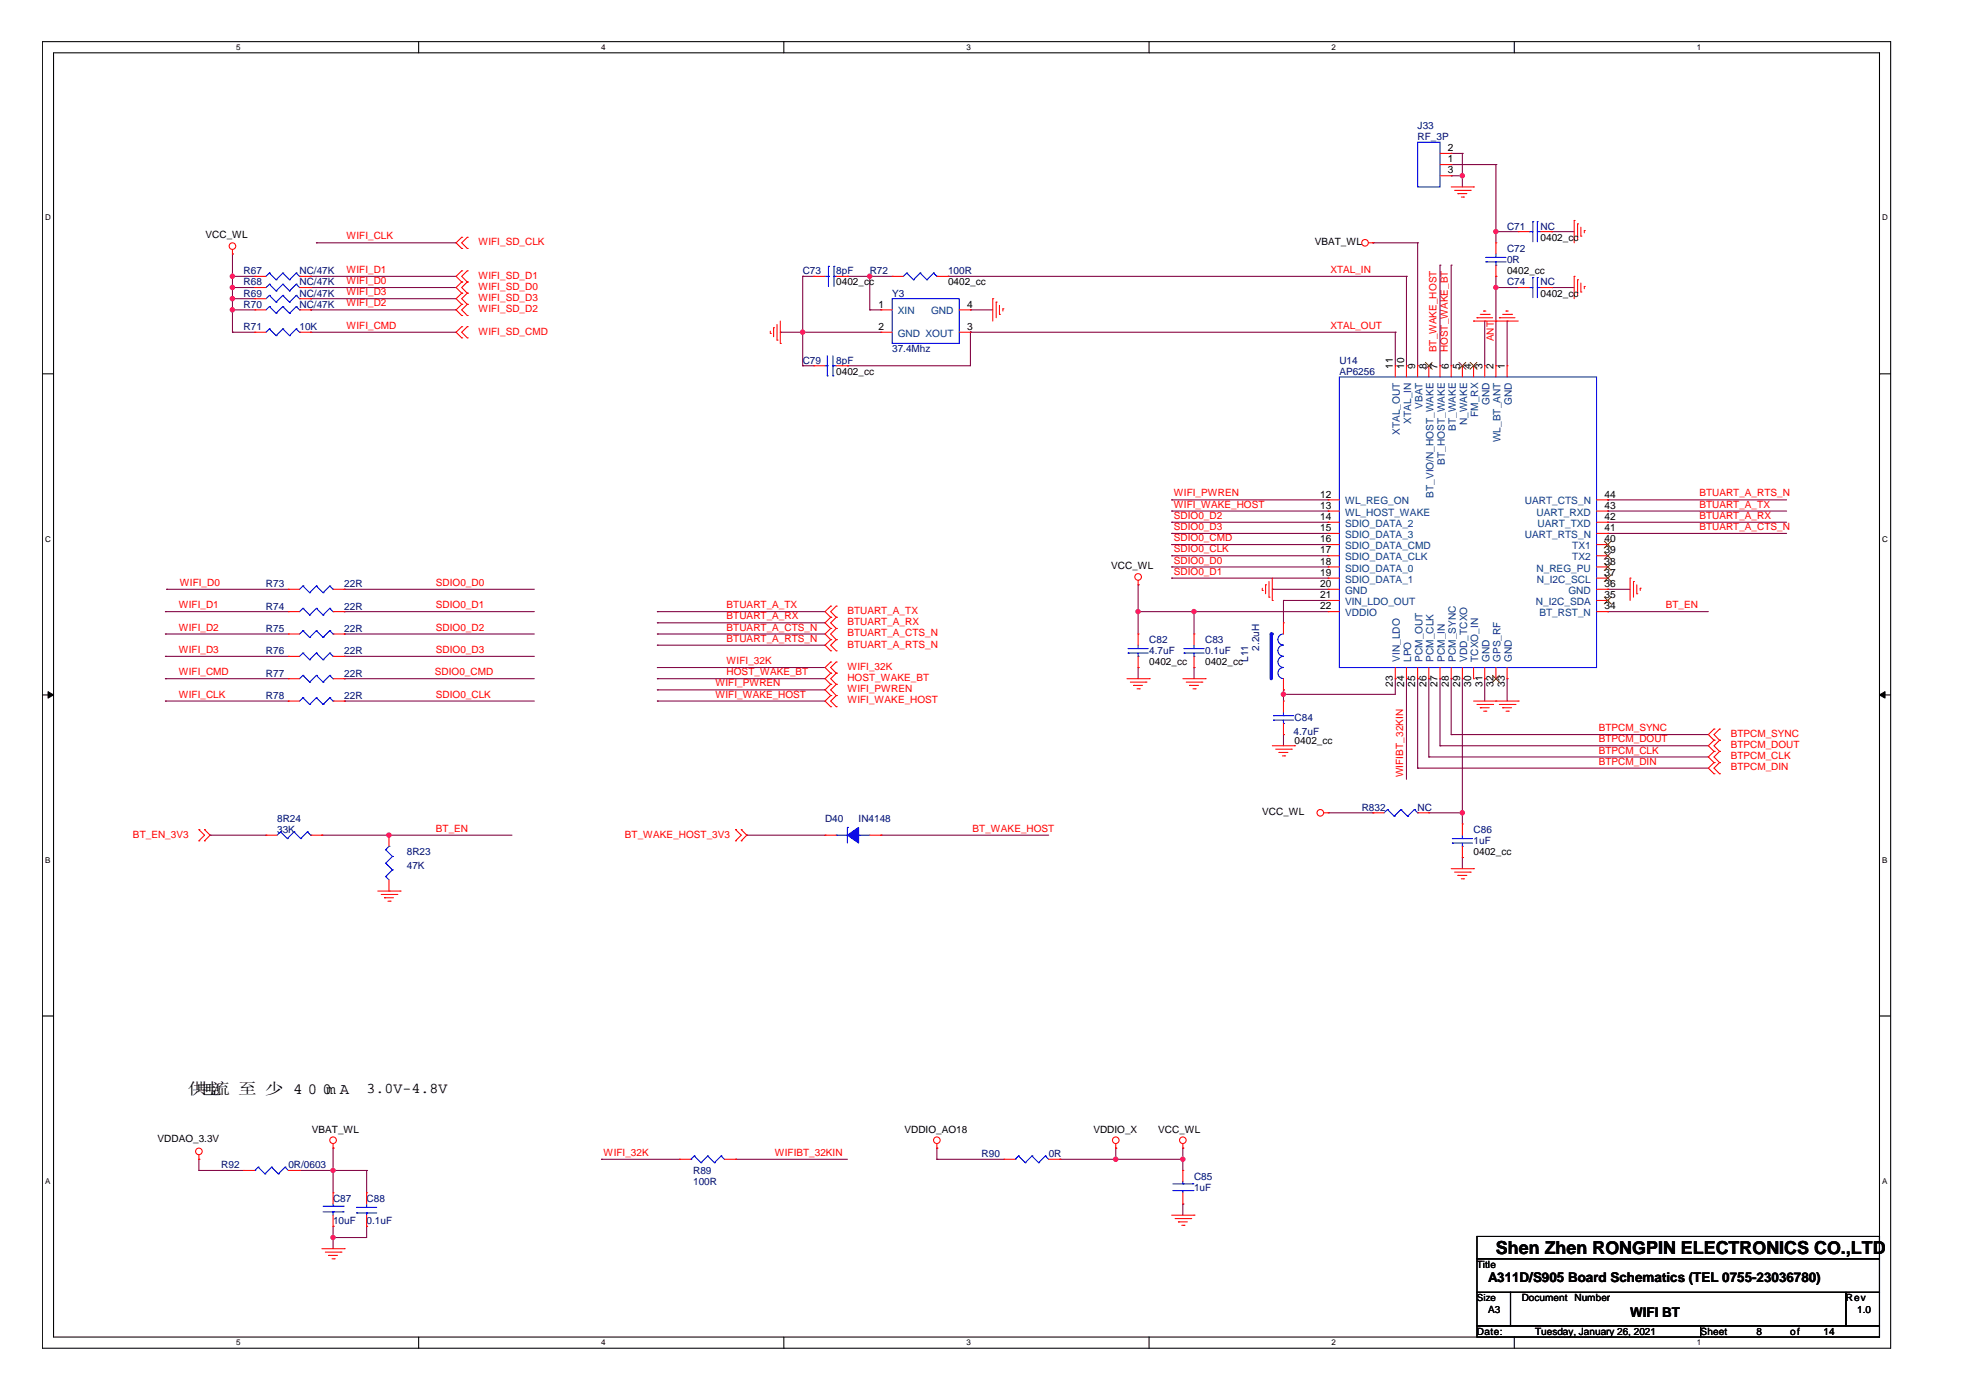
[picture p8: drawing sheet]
<svg xmlns="http://www.w3.org/2000/svg" width="297mm" height="210mm" viewBox="0 0 297 210" stroke-linecap="round" stroke-linejoin="round" font-family="sans-serif">
<defs><g id="words">
<text font-size="2.7" x="224.2" y="188">Shen Zhen RONGPIN ELECTRONICS CO.,LTD</text>
<g font-size="2.3">
<text x="28.1" y="164">供电</text>
<text x="29.3" y="164">电流 至 少 4 0</text>
<text x="48.3" y="164">0m A</text>
</g>
<text font-size="2.2" x="54.9" y="163.9">3.0V-4.8V</text>
<g font-size="2">
<text x="223" y="192.3">A311D/S905 Board Schematics (TEL 0755-23036780)</text>
<text x="244.3" y="197.5">WIFI BT</text>
</g>
<g font-size="1.5" fill="#000080">
<text x="212.5" y="19.3">J33</text>
<text x="212.5" y="21">RF_3P</text>
<text x="225.9" y="34.4">C71</text>
<text x="230.9" y="34.4">NC</text>
<text x="36.5" y="41.1">R67</text>
<text x="44.9" y="41.1">NC/47K</text>
<text x="120.3" y="41.1">C73</text>
<text x="125.3" y="41.1">8pF</text>
<text x="130.4" y="41.1">R72</text>
<text x="142.1" y="41.1">100R</text>
<text x="225.9" y="37.8">C72</text>
<text x="225.9" y="39.4">0R</text>
<text x="36.5" y="46.1">R70</text>
<text x="36.5" y="42.8">R68</text>
<text x="36.5" y="44.5">R69</text>
<text x="44.9" y="46.1">NC/47K</text>
<text x="44.9" y="42.8">NC/47K</text>
<text x="44.9" y="44.5">NC/47K</text>
<text x="133.7" y="44.5">Y3</text>
<text x="225.9" y="42.8">C74</text>
<text x="230.9" y="42.8">NC</text>
<text x="36.5" y="49.5">R71</text>
<text x="44.9" y="49.5">10K</text>
<text x="133.7" y="52.8">37.4Mhz</text>
<text x="120.3" y="54.5">C79</text>
<text x="125.3" y="54.5">8pF</text>
<text x="200.7" y="54.5">U14</text>
<text x="200.7" y="56.2">AP6256</text>
<text x="39.9" y="88">R73</text>
<text x="51.6" y="88">22R</text>
<text x="39.9" y="94.7">R75</text>
<text x="39.9" y="91.4">R74</text>
<text x="51.6" y="94.7">22R</text>
<text x="51.6" y="91.4">22R</text>
<text x="39.9" y="101.4">R77</text>
<text x="39.9" y="98.1">R76</text>
<text x="51.6" y="101.4">22R</text>
<text x="51.6" y="98.1">22R</text>
<text x="172.2" y="96.4">C82</text>
<text x="172.2" y="98.1">4.7uF</text>
<text x="180.6" y="96.4">C83</text>
<text x="180.6" y="98.1">0.1uF</text>
<text x="187" y="99.3" transform="rotate(-90 187 99.3)">L11</text>
<text x="188.7" y="97.6" transform="rotate(-90 188.7 97.6)">2.2uH</text>
<text x="39.9" y="104.8">R78</text>
<text x="51.6" y="104.8">22R</text>
<text x="193.9" y="110.2">4.7uF</text>
<text x="194" y="108.1">C84</text>
<text x="41.5" y="123.2">8R24</text>
<text x="41.5" y="124.9">33K</text>
<text x="123.6" y="123.2">D40</text>
<text x="128.7" y="123.2">IN4148</text>
<text x="204.1" y="121.5">R832</text>
<text x="212.5" y="121.5">NC</text>
<text x="220.8" y="124.9">C86</text>
<text x="61" y="128.3">8R23</text>
<text x="61" y="130.3">47K</text>
<text x="220.8" y="126.6">1uF</text>
<text x="147.1" y="173.5">R90</text>
<text x="157.2" y="173.5">0R</text>
<text x="33.2" y="175.2">R92</text>
<text x="43.2" y="175.2">0R/0603</text>
<text x="103.9" y="176">R89</text>
<text x="103.9" y="177.7">100R</text>
<text x="178.9" y="176.8">C85</text>
<text x="178.9" y="178.5">1uF</text>
<text x="49.9" y="180.2">C87</text>
<text x="49.9" y="183.6">10uF</text>
<text x="54.9" y="180.2">C88</text>
<text x="54.9" y="183.6">0.1uF</text>
</g>
<g font-size="1.5">
<text x="217" y="22.6">2</text>
<text x="217" y="24.3">1</text>
<text x="217" y="26">3</text>
<text x="30.8" y="35.8">VCC_WL</text>
<text x="197" y="36.8">VBAT_WL</text>
<text x="225.9" y="41.1">0402_cc</text>
<text x="230.9" y="36.1">0402_cc</text>
<text x="125.3" y="42.8">0402_cc</text>
<text x="131.7" y="46.1">1</text>
<text x="142.1" y="42.8">0402_cc</text>
<text x="144.9" y="46.1">4</text>
<text x="230.9" y="44.5">0402_cc</text>
<text x="131.7" y="49.5">2</text>
<text x="144.9" y="49.5">3</text>
<text x="125.3" y="56.2">0402_cc</text>
<text x="208.8" y="55.3" transform="rotate(-90 208.8 55.3)">11</text>
<text x="210.4" y="55.3" transform="rotate(-90 210.4 55.3)">10</text>
<text x="212.1" y="55.3" transform="rotate(-90 212.1 55.3)">9</text>
<text x="213.8" y="55.3" transform="rotate(-90 213.8 55.3)">8</text>
<text x="215.5" y="55.3" transform="rotate(-90 215.5 55.3)">7</text>
<text x="217.1" y="55.3" transform="rotate(-90 217.1 55.3)">6</text>
<text x="218.8" y="55.3" transform="rotate(-90 218.8 55.3)">5</text>
<text x="220.5" y="55.3" transform="rotate(-90 220.5 55.3)">4</text>
<text x="222.2" y="55.3" transform="rotate(-90 222.2 55.3)">3</text>
<text x="223.8" y="55.3" transform="rotate(-90 223.8 55.3)">2</text>
<text x="225.5" y="55.3" transform="rotate(-90 225.5 55.3)">1</text>
<text x="197.9" y="76.3">13</text>
<text x="197.9" y="77.9">14</text>
<text x="197.9" y="74.6">12</text>
<text x="240.5" y="74.6">44</text>
<text x="240.5" y="77.9">42</text>
<text x="240.5" y="76.3">43</text>
<text x="197.9" y="83">17</text>
<text x="197.9" y="81.3">16</text>
<text x="197.9" y="79.6">15</text>
<text x="240.5" y="79.6">41</text>
<text x="240.5" y="83">39</text>
<text x="240.5" y="81.3">40</text>
<text x="166.5" y="85.4">VCC_WL</text>
<text x="197.9" y="84.6">18</text>
<text x="197.9" y="86.3">19</text>
<text x="197.9" y="88">20</text>
<text x="197.9" y="89.7">21</text>
<text x="240.5" y="88">36</text>
<text x="240.5" y="86.3">37</text>
<text x="240.5" y="89.7">35</text>
<text x="240.5" y="84.6">38</text>
<text x="197.9" y="91.4">22</text>
<text x="240.5" y="91.4">34</text>
<text x="172.2" y="99.8">0402_cc</text>
<text x="180.6" y="99.8">0402_cc</text>
<text x="208.8" y="103" transform="rotate(-90 208.8 103)">23</text>
<text x="210.4" y="103" transform="rotate(-90 210.4 103)">24</text>
<text x="212.1" y="103" transform="rotate(-90 212.1 103)">25</text>
<text x="213.8" y="103" transform="rotate(-90 213.8 103)">26</text>
<text x="215.5" y="103" transform="rotate(-90 215.5 103)">27</text>
<text x="217.1" y="103" transform="rotate(-90 217.1 103)">28</text>
<text x="218.8" y="103" transform="rotate(-90 218.8 103)">29</text>
<text x="220.5" y="103" transform="rotate(-90 220.5 103)">30</text>
<text x="222.2" y="103" transform="rotate(-90 222.2 103)">31</text>
<text x="223.8" y="103" transform="rotate(-90 223.8 103)">32</text>
<text x="225.5" y="103" transform="rotate(-90 225.5 103)">33</text>
<text x="194" y="111.5">0402_cc</text>
<text x="189.2" y="122.2">VCC_WL</text>
<text x="220.8" y="128.3">0402_cc</text>
<text x="23.6" y="171.2">VDDAO_3.3V</text>
<text x="46.7" y="169.8">VBAT_WL</text>
<text x="135.6" y="169.8">VDDIO_AO18</text>
<text x="163.9" y="169.8">VDDIO_X</text>
<text x="173.6" y="169.8">VCC_WL</text>
<text x="221.4" y="190.1">Title</text>
<text x="221.4" y="195.1">Size</text>
<text x="223" y="196.8">A3</text>
<text x="228.1" y="195.1">Document</text>
<text x="236" y="195.1">Number</text>
<text x="276.6" y="195.1">Rev</text>
<text x="278.3" y="196.8">1.0</text>
<text x="221.4" y="200.1">Date:</text>
<text x="230.1" y="200.1">Tuesday, January 26, 2021</text>
<text x="254.9" y="200.1">Sheet</text>
<text x="263.2" y="200.1">8</text>
<text x="268.3" y="200.1">of</text>
<text x="273.3" y="200.1">14</text>
</g>
<g font-size="1.5" fill="#f00">
<text x="51.9" y="35.9">WIFI_CLK</text>
<text x="51.9" y="40.9">WIFI_D1</text>
<text x="71.7" y="41.8">WIFI_SD_D1</text>
<text x="71.7" y="36.8">WIFI_SD_CLK</text>
<text x="199.4" y="40.9">XTAL_IN</text>
<text x="51.9" y="45.9">WIFI_D2</text>
<text x="51.9" y="44.3">WIFI_D3</text>
<text x="51.9" y="42.6">WIFI_D0</text>
<text x="71.7" y="43.5">WIFI_SD_D0</text>
<text x="71.7" y="46.8">WIFI_SD_D2</text>
<text x="71.7" y="45.1">WIFI_SD_D3</text>
<text x="51.9" y="49.3">WIFI_CMD</text>
<text x="71.7" y="50.2">WIFI_SD_CMD</text>
<text x="199.4" y="49.3">XTAL_OUT</text>
<text x="215.3" y="52.8" transform="rotate(-90 215.3 52.8)">BT_WAKE_HOST</text>
<text x="217" y="52.8" transform="rotate(-90 217 52.8)">HOST_WAKE_BT</text>
<text x="223.9" y="51.2" transform="rotate(-90 223.9 51.2)">ANT</text>
<text x="175.9" y="77.8">SDIO0_D2</text>
<text x="175.9" y="74.4">WIFI_PWREN</text>
<text x="175.9" y="76.1">WIFI_WAKE_HOST</text>
<text x="254.7" y="74.4">BTUART_A_RTS_N</text>
<text x="254.7" y="76.1">BTUART_A_TX</text>
<text x="254.7" y="77.8">BTUART_A_RX</text>
<text x="175.9" y="82.8">SDIO0_CLK</text>
<text x="175.9" y="81.1">SDIO0_CMD</text>
<text x="175.9" y="79.5">SDIO0_D3</text>
<text x="254.7" y="79.5">BTUART_A_CTS_N</text>
<text x="27" y="87.8">WIFI_D0</text>
<text x="65.3" y="87.8">SDIO0_D0</text>
<text x="175.9" y="86.2">SDIO0_D1</text>
<text x="175.9" y="84.5">SDIO0_D0</text>
<text x="26.8" y="94.5">WIFI_D2</text>
<text x="26.8" y="91.2">WIFI_D1</text>
<text x="65.3" y="94.5">SDIO0_D2</text>
<text x="65.3" y="91.2">SDIO0_D1</text>
<text x="108.9" y="91.2">BTUART_A_TX</text>
<text x="108.9" y="94.5">BTUART_A_CTS_N</text>
<text x="108.9" y="92.9">BTUART_A_RX</text>
<text x="127" y="92.1">BTUART_A_TX</text>
<text x="127" y="93.7">BTUART_A_RX</text>
<text x="127" y="95.4">BTUART_A_CTS_N</text>
<text x="249.7" y="91.2">BT_EN</text>
<text x="26.8" y="97.9">WIFI_D3</text>
<text x="26.8" y="101.2">WIFI_CMD</text>
<text x="65.2" y="101.2">SDIO0_CMD</text>
<text x="65.3" y="97.9">SDIO0_D3</text>
<text x="108.9" y="96.2">BTUART_A_RTS_N</text>
<text x="108.9" y="99.6">WIFI_32K</text>
<text x="108.9" y="101.2">HOST_WAKE_BT</text>
<text x="127" y="97.1">BTUART_A_RTS_N</text>
<text x="127" y="100.4">WIFI_32K</text>
<text x="26.8" y="104.6">WIFI_CLK</text>
<text x="65.3" y="104.6">SDIO0_CLK</text>
<text x="107.2" y="104.6">WIFI_WAKE_HOST</text>
<text x="107.2" y="102.9">WIFI_PWREN</text>
<text x="127" y="103.8">WIFI_PWREN</text>
<text x="127" y="105.5">WIFI_WAKE_HOST</text>
<text x="127" y="102.1">HOST_WAKE_BT</text>
<text x="239.6" y="111.3">BTPCM_DOUT</text>
<text x="239.6" y="109.6">BTPCM_SYNC</text>
<text x="239.6" y="113">BTPCM_CLK</text>
<text x="259.4" y="112.2">BTPCM_DOUT</text>
<text x="259.4" y="110.5">BTPCM_SYNC</text>
<text x="259.4" y="113.8">BTPCM_CLK</text>
<text x="210.3" y="116.5" transform="rotate(-90 210.3 116.5)">WIFIBT_32KIN</text>
<text x="239.6" y="114.7">BTPCM_DIN</text>
<text x="259.4" y="115.5">BTPCM_DIN</text>
<text x="19.9" y="125.6">BT_EN_3V3</text>
<text x="65.3" y="124.7">BT_EN</text>
<text x="93.7" y="125.6">BT_WAKE_HOST_3V3</text>
<text x="145.8" y="124.7">BT_WAKE_HOST</text>
<text x="90.5" y="173.3">WIFI_32K</text>
<text x="116.1" y="173.3">WIFIBT_32KIN</text>
</g>
<g font-size="1.5" fill="#004080">
<text x="134.5" y="47.1">XIN</text>
<text x="139.5" y="47.1">GND</text>
<text x="134.5" y="50.5">GND XOUT</text>
<text x="209.8" y="65.2" transform="rotate(-90 209.8 65.2)">XTAL_OUT</text>
<text x="211.5" y="63.5" transform="rotate(-90 211.5 63.5)">XTAL_IN</text>
<text x="213.2" y="61.3" transform="rotate(-90 213.2 61.3)">VBAT</text>
<text x="218.2" y="64.6" transform="rotate(-90 218.2 64.6)">BT_WAKE</text>
<text x="219.9" y="63.7" transform="rotate(-90 219.9 63.7)">N_WAKE</text>
<text x="221.5" y="62.5" transform="rotate(-90 221.5 62.5)">FM_RX</text>
<text x="223.2" y="60.7" transform="rotate(-90 223.2 60.7)">GND</text>
<text x="226.6" y="60.7" transform="rotate(-90 226.6 60.7)">GND</text>
<text x="216.5" y="69.7" transform="rotate(-90 216.5 69.7)">BT_HOST_WAKE</text>
<text x="224.9" y="66.3" transform="rotate(-90 224.9 66.3)">WL_BT_ANT</text>
<text x="201.6" y="77.3">WL_HOST_WAKE</text>
<text x="201.6" y="75.6">WL_REG_ON</text>
<text x="214.8" y="74.6" transform="rotate(-90 214.8 74.6)">BT_VIO/N_HOST_WAKE</text>
<text x="228.5" y="75.6">UART_CTS_N</text>
<text x="230.3" y="77.3">UART_RXD</text>
<text x="201.6" y="79">SDIO_DATA_2</text>
<text x="201.6" y="82.3">SDIO_DATA_CMD</text>
<text x="201.6" y="80.7">SDIO_DATA_3</text>
<text x="228.5" y="80.7">UART_RTS_N</text>
<text x="230.4" y="79">UART_TXD</text>
<text x="235.6" y="82.3">TX1</text>
<text x="201.6" y="85.7">SDIO_DATA_0</text>
<text x="201.6" y="84">SDIO_DATA_CLK</text>
<text x="201.6" y="87.4">SDIO_DATA_1</text>
<text x="201.6" y="89">GND</text>
<text x="230.3" y="85.7">N_REG_PU</text>
<text x="230.3" y="87.4">N_I2C_SCL</text>
<text x="235.1" y="89">GND</text>
<text x="235.6" y="84">TX2</text>
<text x="201.6" y="92.4">VDDIO</text>
<text x="201.6" y="90.7">VIN_LDO_OUT</text>
<text x="230.2" y="90.7">N_I2C_SDA</text>
<text x="230.7" y="92.4">BT_RST_N</text>
<text x="209.8" y="99.2" transform="rotate(-90 209.8 99.2)">VIN_LDO</text>
<text x="211.5" y="99.2" transform="rotate(-90 211.5 99.2)">LPO</text>
<text x="213.2" y="99.2" transform="rotate(-90 213.2 99.2)">PCM_OUT</text>
<text x="214.8" y="99.2" transform="rotate(-90 214.8 99.2)">PCM_CLK</text>
<text x="216.5" y="99.2" transform="rotate(-90 216.5 99.2)">PCM_IN</text>
<text x="218.2" y="99.2" transform="rotate(-90 218.2 99.2)">PCM_SYNC</text>
<text x="219.9" y="99.2" transform="rotate(-90 219.9 99.2)">VDD_TCXO</text>
<text x="221.5" y="99.2" transform="rotate(-90 221.5 99.2)">TCXO_IN</text>
<text x="223.2" y="99.2" transform="rotate(-90 223.2 99.2)">GND</text>
<text x="224.9" y="99.2" transform="rotate(-90 224.9 99.2)">GPS_RF</text>
<text x="226.6" y="99.2" transform="rotate(-90 226.6 99.2)">GND</text>
</g>
<g font-size="1.2">
<text x="35.4" y="7.5">5</text>
<text x="90.1" y="7.5">4</text>
<text x="144.8" y="7.5">3</text>
<text x="199.6" y="7.5">2</text>
<text x="254.3" y="7.5">1</text>
<text x="6.8" y="33.1">D</text>
<text x="282.1" y="33.1">D</text>
<text x="6.8" y="81.2">C</text>
<text x="282.1" y="81.2">C</text>
<text x="6.8" y="129.3">B</text>
<text x="282.1" y="129.3">B</text>
<text x="6.8" y="177.5">A</text>
<text x="282.1" y="177.5">A</text>
<text x="35.4" y="201.7">5</text>
<text x="90.1" y="201.7">4</text>
<text x="144.8" y="201.7">3</text>
<text x="199.6" y="201.7">2</text>
<text x="254.3" y="201.7">1</text>
</g>
</g></defs>
<path d="M6.3 6.2h277.1v195.9h-277.1zM8 7.9h273.7v192.6h-273.7z" fill="none" stroke="#000" stroke-width=".16"/>
<g fill="#fff">
<path d="M35.4 6.4h.7v1.4h-.7z"/>
<path d="M35.4 200.6h.7v1.4h-.7z"/>
</g>
<path d="M62.7 6.2v1.7M62.7 200.5v1.6" fill="none" stroke="#000" stroke-width=".16"/>
<g fill="#fff">
<path d="M90.1 6.4h.7v1.4h-.7z"/>
<path d="M90.1 200.6h.7v1.4h-.7z"/>
</g>
<path d="M117.5 6.2v1.7M117.5 200.5v1.6" fill="none" stroke="#000" stroke-width=".16"/>
<g fill="#fff">
<path d="M144.8 6.4h.7v1.4h-.7z"/>
<path d="M144.8 200.6h.7v1.4h-.7z"/>
</g>
<path d="M172.2 6.2v1.7M172.2 200.5v1.6" fill="none" stroke="#000" stroke-width=".16"/>
<g fill="#fff">
<path d="M199.6 6.4h.6v1.4h-.6z"/>
<path d="M199.6 200.6h.6v1.4h-.6z"/>
</g>
<path d="M226.9 6.2v1.7M226.9 200.5v1.6" fill="none" stroke="#000" stroke-width=".16"/>
<g fill="#fff">
<path d="M254.3 6.4h.7v1.4h-.7z"/>
<path d="M254.3 200.6h.7v1.4h-.7z"/>
<path d="M6.8 32h.8v1.3h-.8z"/>
<path d="M282.1 32h.9v1.3h-.9z"/>
<path d="M6.8 80.1h.8v1.4h-.8z"/>
<path d="M282.1 80.1h.9v1.4h-.9z"/>
</g>
<path d="M6.3 56.1h1.7M281.7 56.1h1.7" fill="none" stroke="#000" stroke-width=".16"/>
<g fill="#fff">
<path d="M6.8 128.3h.8v1.3h-.8z"/>
<path d="M282.1 128.3h.8v1.3h-.8z"/>
</g>
<path d="M6.3 104.2h1.7M281.7 104.2h1.7" fill="none" stroke="#000" stroke-width=".16"/>
<g fill="#000" stroke="#000" stroke-width=".15">
<path d="M7.2 103.7l.8 .5-.8 .5z" fill-rule="evenodd"/>
<path d="M281.7 104.2l.8-.5v1z" fill-rule="evenodd"/>
</g>
<g fill="#fff">
<path d="M6.8 176.4h.8v1.3h-.8z"/>
<path d="M282.1 176.4h.8v1.3h-.8z"/>
</g>
<path d="M6.3 152.3h1.7M281.7 152.3h1.7M221.4 185.4h60.3v3.3h-60.3zM221.4 188.7h60.3v5.1h-60.3zM221.4 193.8h5v5h-5zM221.4 198.8h33.5v1.7h-33.5zM226.4 193.8h50.2v5h-50.2zM254.9 198.8h26.8v1.7h-26.8zM276.6 193.8h5.1v5h-5.1z" fill="none" stroke="#000" stroke-width=".16"/>
<g fill="none" stroke="#800040" stroke-width=".16">
<path d="M34.8 38.1h.1M34.8 38.1v11.7M47.4 36.4h.1M47.4 36.4h21M205.8 36.4h.1M205.8 36.4h6.7M212.5 36.4h.1M212.5 36.4v18.4M215.8 39.8h.1M215.8 39.8v15M217.5 24.7h.1M217.5 23h.1"/>
<path d="M217.5 26.4h.1M217.5 39.8h.1M217.5 24.7h6.7M217.5 23h1.7M217.5 26.4h1.7M217.5 39.8v15M219.2 26.4h.1M219.2 23h.1M219.2 23v5M224.2 24.7h.1M224.2 34.7h.1M224.2 24.7v11.7"/>
<path d="M224.2 34.7h3.3M232.6 34.7h.1M232.6 34.7h3.3M34.8 41.4h.1M34.8 43.1h.1M34.8 44.8h.1M34.8 46.5h.1M34.8 49.8h.1M34.8 41.4h3.4M34.8 43.1h3.4M34.8 44.8h3.4M34.8 46.5h3.4"/>
<path d="M34.8 49.8h3.4M46.6 46.5h.1M46.6 44.8h.1M46.6 41.4h.1M46.6 43.1h.1M46.6 49.8h.1M46.6 41.4h21.8M46.6 43.1h21.8M46.6 44.8h21.8M46.6 46.5h21.8M46.6 49.8h21.8M116.9 49.8h.1"/>
<path d="M116.9 49.8h15.1M120.3 49.8h.1M120.3 54.8h.1M120.3 41.4h.1M120.3 41.4h1.7M120.3 54.8h1.7M120.3 41.4v13.4M127 54.8h.1M127 41.4h.1M127 41.4h6.7M130.4 41.4h.1M130.4 46.5h.1"/>
<path d="M130.4 46.5h1.6M130.4 41.4v5.1M142.1 41.4h.1M142.1 41.4h68.7M145.4 49.8h.1M145.4 46.5h.1M145.4 46.5h3.4M145.4 49.8h63.7M145.4 49.8v5h-18.4M209.1 49.8h.1M209.1 49.8v5M210.8 41.4h.1"/>
<path d="M210.8 41.4v13.4M222.5 48.1h.1M222.5 48.1v6.7M224.2 43.1h.1M224.2 41.4h.1M224.2 41.4v13.4M224.2 43.1h3.3M225.9 48.1h.1M225.9 48.1v6.7M232.6 43.1h.1M232.6 43.1h3.3M175.6 78.3h.1"/>
<path d="M175.6 74.9h.1M175.6 76.6h.1M175.6 80h.1M175.6 78.3h23.5M175.6 74.9h23.5M175.6 76.6h23.5M175.6 80h23.5M240.9 74.9h.1M240.9 76.6h.1M240.9 78.3h.1M240.9 80h.1M240.9 78.3h26.9"/>
<path d="M240.9 74.9h26.9M240.9 76.6h26.9M240.9 80h26.9M24.8 98.4h.1M24.8 95.1h.1M24.8 91.7h.1M24.8 91.7h18.4M24.8 95.1h18.4M24.8 98.4h18.4M25 88.4h.1M25 88.4h18.2M51.6 95.1h.1"/>
<path d="M51.6 91.7h.1M51.6 88.4h.1M51.6 98.4h.1M51.6 91.7h28.5M51.6 95.1h28.5M51.6 88.4h28.5M51.6 98.4h28.5M98.5 91.7h.1M98.5 95.1h.1M98.5 96.7h.1M98.5 93.4h.1M98.5 91.7h25.1"/>
<path d="M98.5 95.1h25.1M98.5 96.7h25.1M98.5 93.4h25.1M170.6 91.7h.1M170.6 87.7h.1M170.6 91.7h28.5M170.6 87.7v7.4M175.6 83.3h.1M175.6 81.7h.1M175.6 86.7h.1M175.6 85h.1M175.6 83.3h23.5"/>
<path d="M175.6 81.7h23.5M175.6 86.7h23.5M175.6 85h23.5M178.9 91.7h.1M178.9 91.7v3.4M190.7 88.4h.1M190.7 88.4h8.4M192.4 90h.1M192.4 90v3.4M192.4 90h6.7M240.9 88.4h.1M240.9 91.7h.1"/>
<path d="M240.9 91.7h15.1M240.9 88.4h3.4M24.8 101.8h.1M24.8 105.1h.1M24.8 101.8h18.4M24.8 105.1h18.4M51.6 101.8h.1M51.6 105.1h.1M51.6 101.8h28.5M51.6 105.1h28.5M98.5 100.1h.1M98.5 105.1h.1"/>
<path d="M98.5 103.4h.1M98.5 101.8h.1M98.5 101.8h25.1M98.5 105.1h25.1M98.5 100.1h25.1M98.5 103.4h25.1M170.6 100.1h.1M170.6 100.1v1.7M178.9 100.1h.1M178.9 100.1v1.7M192.4 103.4h.1M192.4 110.1h.1"/>
<path d="M192.4 104.1h.1M192.4 103.4v1.7M192.4 110.1v1.7M209.1 101.8h.1M209.1 101.8v2.3h-16.7M210.8 101.8h.1M210.8 101.8v15M212.5 115.2h.1M212.5 101.8h.1M212.5 101.8v13.4M212.5 115.2h43.5M214.1 113.5h.1"/>
<path d="M214.1 101.8h.1M214.1 113.5h41.9M214.1 101.8v11.7M215.8 111.8h.1M215.8 101.8h.1M215.8 101.8v10M215.8 111.8h40.2M217.5 110.1h.1M217.5 101.8h.1M217.5 101.8v8.3M217.5 110.1h38.5M219.2 101.8h.1"/>
<path d="M219.2 101.8v21.7M222.5 101.8h.1M222.5 101.8v3.3M225.9 101.8h.1M225.9 101.8v3.3M31.5 125.2h.1M31.5 125.2h8.4M48.2 125.2h.1M48.2 125.2h28.5M58.3 125.2h.1M111.9 125.2h.1M111.9 125.2h11.7"/>
<path d="M132 125.2h.1M132 125.2h25.2M199.1 121.9h6.7M205.8 121.9h.1M214.1 121.9h5.1M219.2 121.9h.1M219.2 128.6h.1M219.2 128.6v1.6M29.8 173.8h.1M29.8 175.5h.1M29.8 175.5h6.7M29.8 173.8v1.7"/>
<path d="M44.9 175.5h.1M44.9 175.5h10M49.9 175.5h.1M49.9 172.1h.1M49.9 172.1v6.7M54.9 175.5h.1M54.9 175.5v3.3M90.1 173.8h.1M90.1 173.8h11.8M110.2 173.8h.1M110.2 173.8h16.8M140.4 172.1h.1"/>
<path d="M140.4 173.8h.1M140.4 172.1v1.7M140.4 173.8h10.1M158.8 173.8h.1M158.8 173.8h18.5M167.2 172.1h.1M167.2 173.8h.1M167.2 172.1v1.7M177.3 172.1h.1M177.3 173.8h.1M177.3 172.1v3.4M49.9 183.9h.1"/>
<path d="M49.9 185.5h.1M49.9 183.9v3.3M54.9 183.9h.1M54.9 183.9v1.6h-5M177.3 180.5h.1M177.3 180.5v1.7"/>
</g>
<g fill="#f0f" stroke="#f0f" stroke-width=".16">
<circle cx="219.2" cy="26.3" r=".33"/>
<circle cx="224.2" cy="34.7" r=".33"/>
<circle cx="34.8" cy="41.4" r=".33"/>
<circle cx="34.8" cy="44.8" r=".33"/>
<circle cx="34.8" cy="43.1" r=".33"/>
<circle cx="34.8" cy="46.4" r=".33"/>
<circle cx="167.2" cy="173.8" r=".33"/>
<circle cx="177.3" cy="173.8" r=".33"/>
<circle cx="130.3" cy="41.4" r=".33"/>
<circle cx="120.3" cy="49.8" r=".33"/>
<circle cx="224.2" cy="43.1" r=".33"/>
<circle cx="49.9" cy="185.5" r=".33"/>
<circle cx="219.2" cy="121.9" r=".33"/>
<circle cx="192.3" cy="104.1" r=".33"/>
<circle cx="178.9" cy="91.7" r=".33"/>
<circle cx="170.6" cy="91.7" r=".33"/>
<circle cx="49.9" cy="175.5" r=".33"/>
<circle cx="58.3" cy="125.2" r=".33"/>
</g>
<g fill="none" stroke="#f00" stroke-width=".16">
<path d="M34.8 38.1h.1M34.8 37.4v.7M69.2 35.6h.1M69.2 37.3h.1M69.2 35.6l-.8 .8 .8 .9M70 37.3h.1M70 35.6h.1M70 35.6l-.8 .8 .8 .9M205.1 36.4h.7M205.8 36.4h.1M217.5 28h3.3M218 28.5h2.3"/>
<path d="M218.5 29h.1M218.5 29h1.3M219 29.5h.3M219.3 29.5h.1M220.3 28.5h.1M220.8 28h.1M235.9 33.1h.1M235.9 33.1v3.3M236.4 33.6h.1M236.4 33.6v2.3M236.9 35.4h.1M236.9 34.1v1.3"/>
<path d="M237.4 34.6h.1M237.4 34.6v.3M38.2 41.4h.1M38.2 46.5h.1M38.2 43.1h.1M38.2 41.4h1.7M38.2 43.1h1.7M38.2 46.5h1.7M44.9 41.4h1.7M44.9 43.1h1.7M44.9 46.5h1.7M46.6 41.4h.1"/>
<path d="M46.6 46.5h.1M46.6 43.1h.1M69.2 42.3h.1M69.2 44h.1M69.2 40.6h.1M69.2 45.6h.1M69.2 47.3h.1M69.2 49h.1M69.2 50.7h.1M69.2 42.3l-.8 .8 .8 .9M69.2 40.6l-.8 .8 .8 .9M69.2 45.6l-.8 .9 .8 .8"/>
<path d="M69.2 44l-.8 .8 .8 .8M69.2 49l-.8 .8 .8 .9M70 44h.1M70 42.3h.1M70 40.6h.1M70 47.3h.1M70 45.6h.1M70 50.7h.1M70 49h.1M70 42.3l-.8 .8 .8 .9M70 40.6l-.8 .8 .8 .9M70 45.6l-.8 .9 .8 .8"/>
<path d="M70 44l-.8 .8 .8 .8M70 49l-.8 .8 .8 .9M115.4 50h.1M115.4 49.7v.3M115.9 49.1h.1M115.9 49.1v1.4M116.5 51h.1M116.5 48.6v2.4M116.9 51.5h.1M116.9 48.1v3.4M133.7 41.4h.1M133.7 41.4h1.7"/>
<path d="M140.4 41.4h1.7M142.1 41.4h.1M148.8 44.8h.1M148.8 44.8v3.3M149.3 45.3h.1M149.3 45.3v2.3M149.8 47.1h.1M149.8 45.8v1.3M150.3 46.3h.1M150.3 46.3v.3M209.1 54.8h.1M209.1 54.8v1.7"/>
<path d="M210.8 54.8h.1M210.8 54.8v1.7M212.5 54.8h.1M212.5 54.8v1.7M214.1 54.8h.1M214.1 54.8v1.7M215.8 54.8h.1M215.8 54.8v1.7M217.5 54.8h.1M217.5 54.8v1.7M219.2 54.8h.1M219.2 54.8v1.7"/>
<path d="M220.8 48.1h.1M220.8 54.8h.1M220.8 48.1h6.7M220.8 54.8v1.7M221.4 47.6h.1M221.4 47.6h2.3M221.8 47.1h1.4M222.4 46.6h.1M222.4 46.6h.3M222.5 54.8h.1M222.5 54.8v1.7M223.2 47.1h.1"/>
<path d="M224.2 48.1h.1M224.2 54.8h.1M224.2 54.8v1.7M224.7 47.6h.1M224.7 47.6h2.3M225.2 47.1h1.3M225.7 46.6h.1M225.7 46.6h.3M225.9 54.8h.1M225.9 54.8v1.7M226.5 47.1h.1M227.5 43.1h.1"/>
<path d="M227.5 43.1h1.7M230.9 43.1h1.7M232.6 43.1h.1M235.9 41.4h.1M235.9 41.4v3.4M236.4 41.9h.1M236.4 41.9v2.4M236.9 43.8h.1M236.9 42.4v1.4M237.4 43h.1M237.4 43v.3M199.1 76.6h.1"/>
<path d="M199.1 78.3h.1M199.1 80h.1M199.1 74.9h.1M199.1 76.6h1.6M199.1 78.3h1.6M199.1 80h1.6M199.1 74.9h1.6M239.3 76.6h1.6M239.3 78.3h1.6M239.3 80h1.6M239.3 74.9h1.6M240.9 78.3h.1"/>
<path d="M240.9 76.6h.1M240.9 80h.1M240.9 74.9h.1M43.2 88.4h.1M43.2 95.1h.1M43.2 88.4h1.7M43.2 95.1h1.7M49.9 88.4h1.7M49.9 95.1h1.7M51.6 88.4h.1M51.6 95.1h.1M124.5 90.9h.1"/>
<path d="M124.5 92.6h.1M124.5 94.2h.1M124.5 95.9h.1M124.5 97.6h.1M124.5 99.3h.1M124.5 90.9l-.9 .8 .9 .9M124.5 92.6l-.9 .8 .9 .8M124.5 94.2l-.9 .9 .9 .8M124.5 95.9l-.9 .8 .9 .9M124.5 99.3l-.9 .8 .9 .8M125.3 92.6h.1M125.3 90.9h.1"/>
<path d="M125.3 94.2h.1M125.3 95.9h.1M125.3 97.6h.1M125.3 99.3h.1M125.3 90.9l-.8 .8 .8 .9M125.3 92.6l-.8 .8 .8 .8M125.3 94.2l-.8 .9 .8 .8M125.3 95.9l-.8 .8 .8 .9M125.3 99.3l-.8 .8 .8 .8M170.6 87.7h.1M170.6 95.1h.1M170.6 87v.7"/>
<path d="M170.6 95.1v1.6M170.6 98.4v1.7M189.2 88.5h.1M189.2 88.2v.3M189.7 87.7h.1M189.7 87.7v1.3M190.2 89.5h.1M190.2 87.2v2.3M190.7 90h.1M190.7 86.7v3.3M199.1 91.7h.1M199.1 85h.1"/>
<path d="M199.1 83.3h.1M199.1 81.7h.1M199.1 86.7h.1M199.1 88.4h.1M199.1 90h.1M199.1 88.4h1.6M199.1 86.7h1.6M199.1 90h1.6M199.1 83.3h1.6M199.1 85h1.6M199.1 81.7h1.6M199.1 91.7h1.6"/>
<path d="M239.3 88.4h1.6M239.3 86.7h1.6M239.3 90h1.6M239.3 83.3h1.6M239.3 85h1.6M239.3 81.7h1.6M239.3 91.7h1.6M240.9 86.7h.1M240.9 90h.1M240.9 83.3h.1M240.9 85h.1M240.9 88.4h.1"/>
<path d="M240.9 81.7h.1M240.9 91.7h.1M244.3 86.7h.1M244.3 86.7v3.3M244.8 87.2h.1M244.8 87.2v2.3M245.3 89h.1M245.3 87.7v1.3M245.8 88.2h.1M245.8 88.2v.3M43.2 105.1h.1M43.2 101.8h.1"/>
<path d="M43.2 101.8h1.7M43.2 105.1h1.7M49.9 101.8h1.7M49.9 105.1h1.7M51.6 105.1h.1M51.6 101.8h.1M124.5 100.9h.1M124.5 102.6h.1M124.5 104.3h.1M124.5 106h.1M124.5 102.6l-.9 .8 .9 .9M124.5 104.3l-.9 .8 .9 .9"/>
<path d="M124.5 100.9l-.9 .9 .9 .8M125.3 100.9h.1M125.3 104.3h.1M125.3 102.6h.1M125.3 106h.1M125.3 102.6l-.8 .8 .8 .9M125.3 104.3l-.8 .8 .8 .9M125.3 100.9l-.8 .9 .8 .8M168.9 101.8h3.3M169.4 102.3h2.3M169.9 102.8h.1M169.9 102.8h1.3"/>
<path d="M170.4 103.3h.3M170.6 100.1h.1M170.7 103.3h.1M171.7 102.3h.1M172.2 101.8h.1M177.3 101.8h3.3M177.8 102.3h2.3M178.3 102.8h.1M178.3 102.8h1.3M178.8 103.3h.3M179.1 103.3h.1M180.1 102.3h.1"/>
<path d="M180.6 101.8h.1M190.7 111.8h3.3M191.2 112.3h2.3M191.7 112.8h.1M191.7 112.8h1.3M192.2 113.3h.3M192.4 110.1h.1M192.4 105.1h.1M192.4 105.1v1.7M192.4 108.5v1.6M192.5 113.3h.1M193.5 112.3h.1"/>
<path d="M194 111.8h.1M209.1 101.8h.1M209.1 100.1v1.7M210.8 101.8h.1M210.8 100.1v1.7M212.5 101.8h.1M212.5 100.1v1.7M214.1 101.8h.1M214.1 100.1v1.7M215.8 101.8h.1M215.8 100.1v1.7M217.5 101.8h.1"/>
<path d="M217.5 100.1v1.7M219.2 101.8h.1M219.2 100.1v1.7M220.8 101.8h.1M220.8 105.1h6.7M220.8 100.1v1.7M221.4 105.6h2.3M221.8 106.1h.1M221.8 106.1h1.4M222.4 106.6h.3M222.5 101.8h.1M222.5 100.1v1.7"/>
<path d="M222.7 106.6h.1M223.7 105.6h.1M224.2 105.1h.1M224.2 101.8h.1M224.2 100.1v1.7M224.7 105.6h2.3M225.2 106.1h.1M225.2 106.1h1.3M225.7 106.6h.3M225.9 101.8h.1M225.9 100.1v1.7M226 106.6h.1"/>
<path d="M227 105.6h.1M227.5 105.1h.1M256.9 114.3h.1M256.9 116h.1M256.9 111h.1M256.9 112.7h.1M256.9 109.3h.1M256.9 114.3l-.9 .9 .9 .8M256.9 111l-.9 .8 .9 .9M256.9 109.3l-.9 .8 .9 .9M256.9 112.7l-.9 .8 .9 .8M257.7 116h.1"/>
<path d="M257.7 114.3h.1M257.7 112.7h.1M257.7 111h.1M257.7 109.3h.1M257.7 114.3l-.8 .9 .8 .8M257.7 111l-.8 .8 .8 .9M257.7 109.3l-.8 .8 .8 .9M257.7 112.7l-.8 .8 .8 .8M29.8 124.4h.1M29.8 126.1h.1M29.8 124.4l.9 .8-.9 .9M30.7 126.1h.1"/>
<path d="M30.7 124.4h.1M30.7 124.4l.8 .8-.8 .9M39.9 125.2h.1M39.9 125.2h1.6M46.6 125.2h1.6M48.2 125.2h.1M56.6 133.6h3.4M57.1 134.1h2.4M57.6 134.6h.1M57.6 134.6h1.4M58.1 135.1h.4M58.3 133.6h.1"/>
<path d="M58.3 125.2h.1M58.3 125.2v1.7M58.3 131.9v1.7M58.5 135.1h.1M59.5 134.1h.1M60 133.6h.1M110.2 124.4h.1M110.2 126.1h.1M110.2 124.4l.9 .8-.9 .9M111.1 126.1h.1M111.1 124.4h.1M111.1 124.4l.8 .8-.8 .9"/>
<path d="M123.6 125.2h.1M123.6 125.2h1.7M130.4 125.2h1.6M132 125.2h.1M198.4 121.9h.7M199.1 121.9h.1M205.8 121.9h.1M205.8 121.9h1.6M212.5 121.9h1.6M214.1 121.9h.1M217.5 130.2h3.3M218 130.8h2.3"/>
<path d="M218.5 131.3h.1M218.5 131.3h1.3M219 131.8h.3M219.2 128.6h.1M219.2 123.5h.1M219.2 123.5v1.7M219.2 126.9v1.7M219.3 131.8h.1M220.3 130.8h.1M220.8 130.2h.1M29.8 173.8h.1M29.8 173.1v.7"/>
<path d="M36.5 175.5h.1M36.5 175.5h1.7M43.2 175.5h1.7M44.9 175.5h.1M49.9 172.1h.1M49.9 178.8h.1M49.9 171.5v.6M49.9 178.8v1.7M140.4 172.1h.1M140.4 171.5v.6M150.5 173.8h.1M150.5 173.8h1.6"/>
<path d="M157.2 173.8h1.6M158.8 173.8h.1M167.2 172.1h.1M167.2 171.5v.6M177.3 172.1h.1M177.3 175.5h.1M177.3 171.5v.6M177.3 175.5v1.7M177.3 178.8v1.7M48.2 187.2h3.4M48.8 187.7h2.3M49.2 188.2h.1"/>
<path d="M49.2 188.2h1.4M49.8 188.7h.3M49.9 183.9h.1M49.9 182.2v1.7M50.1 188.7h.1M51.1 187.7h.1M51.6 187.2h.1M175.6 182.2h3.3M176.1 182.7h2.4M176.6 183.2h.1M176.6 183.2h1.3M177.1 183.7h.3"/>
<path d="M177.3 180.5h.1M177.4 183.7h.1M178.5 182.7h.1M178.9 182.2h.1"/>
<circle cx="34.8" cy="36.9" r=".5"/>
<circle cx="204.6" cy="36.4" r=".5"/>
<circle cx="170.6" cy="86.5" r=".5"/>
<circle cx="197.9" cy="121.9" r=".5"/>
<circle cx="29.8" cy="172.6" r=".5"/>
<circle cx="49.9" cy="171" r=".5"/>
<circle cx="140.4" cy="171" r=".5"/>
<circle cx="167.2" cy="171" r=".5"/>
<circle cx="177.3" cy="171" r=".5"/>
</g>
<g fill="none" stroke="#00f" stroke-width=".16">
<path d="M40.4 40.9h.1M40.4 46h.1M40.4 42.6h.1M40.4 40.9l-.5 .5M40.4 40.9l1 1M40.4 46l-.5 .5M40.4 46l1 1M40.4 42.6l-.5 .5M40.4 42.6l1 1M41.4 41.9h.1M41.4 47h.1M41.4 43.6h.1"/>
<path d="M42.4 40.9h.1M42.4 46h.1M42.4 42.6h.1M42.4 40.9l-1 1M42.4 40.9l1 1M42.4 46l-1 1M42.4 46l1 1M42.4 42.6l-1 1M42.4 42.6l1 1M43.4 41.9h.1M43.4 47h.1M43.4 43.6h.1"/>
<path d="M44.4 40.9h.1M44.4 46h.1M44.4 42.6h.1M44.4 40.9l-1 1M44.4 40.9l.5 .5M44.4 46l-1 1M44.4 46l.5 .5M44.4 42.6l-1 1M44.4 42.6l.5 .5M44.9 41.4h.1M44.9 46.5h.1M44.9 43.1h.1"/>
<path d="M135.9 40.9h.1M135.9 40.9l-.5 .5M135.9 40.9l1 1M136.9 41.9h.1M137.9 40.9h.1M137.9 40.9l-1 1M137.9 40.9l1 1M138.9 41.9h.1M139.9 40.9h.1M139.9 40.9l-1 1M139.9 40.9l.5 .5M140.4 41.4h.1"/>
<path d="M200.7 56.5h38.6v43.6h-38.6zM229.2 43.1h.1M229.2 43.1h.5M229.7 41.6h.1M229.7 41.6v3M230.4 41.6h.1M230.4 43.1h.1M230.4 41.6v3M230.4 43.1h.5M45.4 87.9h.1M45.4 94.6h.1M45.4 87.9l-.5 .5"/>
<path d="M45.4 87.9l1 1M45.4 94.6l-.5 .5M45.4 94.6l1 1M46.4 88.9h.1M46.4 95.6h.1M47.4 87.9h.1M47.4 94.6h.1M47.4 87.9l-1 1M47.4 87.9l1 1M47.4 94.6l-1 1M47.4 94.6l1 1M48.4 88.9h.1"/>
<path d="M48.4 95.6h.1M49.4 87.9h.1M49.4 94.6h.1M49.4 87.9l-1 1M49.4 87.9l.5 .5M49.4 94.6l-1 1M49.4 94.6l.5 .5M49.9 88.4h.1M49.9 95.1h.1M169.1 97.2h.1M169.1 97.9h.1M169.1 97.2h3"/>
<path d="M169.1 97.9h3M170.6 97.2h.1M170.6 98.4h.1M170.6 96.7v.5M170.6 97.9v.5M192.3 98.4a.84 .84 0 0 0-.8 .8 .84 .84 0 0 0 .8 .9 .83 .83 0 0 0-.8 .8 .83 .83 0 0 0 .8 .8M192.3 96.7a.83 .83 0 0 0-.8 .9 .83 .83 0 0 0 .8 .8M192.3 95.1a.83 .83 0 0 0-.8 .8 .83 .83 0 0 0 .8 .8M45.4 104.6h.1M45.4 101.3h.1M45.4 104.6l-.5 .5M45.4 104.6l1 1"/>
<path d="M45.4 101.3l-.5 .5M45.4 101.3l1 1M46.4 105.6h.1M46.4 102.3h.1M47.4 104.6h.1M47.4 101.3h.1M47.4 104.6l-1 1M47.4 104.6l1 1M47.4 101.3l-1 1M47.4 101.3l1 1M48.4 105.6h.1M48.4 102.3h.1"/>
<path d="M49.4 104.6h.1M49.4 101.3h.1M49.4 104.6l-1 1M49.4 104.6l.5 .5M49.4 101.3l-1 1M49.4 101.3l.5 .5M49.9 105.1h.1M49.9 101.8h.1M190.9 107.3h.1M190.9 108h.1M190.9 107.3h3M190.9 108h3"/>
<path d="M192.4 107.3h.1M192.4 108.5h.1M192.4 106.8v.5M192.4 108v.5M42.1 124.7h.1M42.1 124.7l-.6 .5M42.1 124.7l1 1M43.1 125.7h.1M44.1 124.7h.1M44.1 124.7l-1 1M44.1 124.7l1 1M45.1 125.7h.1"/>
<path d="M46.1 124.7h.1M46.1 124.7l-1 1M46.1 124.7l.5 .5M46.6 125.2h.1M57.8 131.4h.1M57.8 129.4h.1M57.8 127.4h.1M57.8 131.4l.5 .5M57.8 129.4l1 1M57.8 127.4l1 1M58.3 126.9h.1M58.3 126.9l-.5 .5"/>
<path d="M58.8 130.4h.1M58.8 128.4h.1M58.8 130.4l-1 1M58.8 128.4l-1 1M125.3 125.2h.1M125.3 125.2h1.7M127 124.1h.1M127 124.1v2.3M128.7 125.2h.1M128.7 125.2h1.7M207.9 121.4h.1M207.9 121.4l-.5 .5"/>
<path d="M207.9 121.4l1.1 1M209 122.4h.1M210 121.4h.1M210 121.4l-1 1M210 121.4l1 1M211 122.4h.1M212 121.4h.1M212 121.4l-1 1M212 121.4l.5 .5M212.5 121.9h.1M217.7 125.7h.1M217.7 126.4h.1"/>
<path d="M217.7 125.7h3M217.7 126.4h3M219.2 125.7h.1M219.2 126.9h.1M219.2 125.2v.5M219.2 126.4v.5M38.2 175.5h.1M38.7 175h.1M38.7 175l1 1M38.7 175l-.5 .5M39.7 176h.1M40.7 175h.1"/>
<path d="M40.7 175l1 1M40.7 175l-1 1M41.7 176h.1M42.7 175h.1M42.7 175l.5 .5M42.7 175l-1 1M152.1 173.8h.1M152.6 173.3h.1M152.6 173.3l1.1 1M152.6 173.3l-.5 .5M153.7 174.3h.1M154.7 173.3h.1"/>
<path d="M154.7 173.3l1 1M154.7 173.3l-1 1M155.7 174.3h.1M156.7 173.3h.1M156.7 173.3l.5 .5M156.7 173.3l-1 1M175.8 178.5h3M175.8 177.5h3M177.3 177.5h.1M177.3 178.5h.1M177.3 177.2v.3M177.3 178.5v.3"/>
<path d="M178.8 178.5h.1M178.8 177.5h.1M48.4 181.7h3M48.4 180.9h3M49.9 180.9h.1M49.9 181.7h.1M49.9 180.5v.4M49.9 181.7v.5M51.4 181.7h.1M51.4 180.9h.1"/>
</g>
<g fill="none" stroke="#804000" stroke-width=".15">
<path d="M213.6 54.3l1.1 1.1M214.6 54.3l-1 1.1M218.7 54.3l1 1.1M219.7 54.3l-1.1 1.1M220.3 54.3l1.1 1.1M221.4 54.3l-1.1 1.1M240.4 86.2l1.1 1M240.4 89.5l1.1 1.1M240.4 82.8l1.1 1.1M240.4 84.5l1.1 1M240.4 81.1l1.1 1.1M241.5 86.2l-1.1 1"/>
<path d="M241.5 89.5l-1.1 1.1M241.5 82.8l-1.1 1.1M241.5 84.5l-1.1 1M241.5 81.1l-1.1 1.1M223.7 101.2l1 1.1M224.7 101.2l-1 1.1"/>
</g>
<path d="M127 125.2l1.7-1.1v2.3z" fill-rule="evenodd" fill="#00f" stroke="#00f" stroke-width=".16"/>
<path d="M190.5 95.1v6.7" fill="none" stroke="#00f" stroke-width=".49"/>
<circle cx="190.5" cy="95.1" r=".25" fill="#00f"/>
<g fill="none" stroke="#f00" stroke-width=".16">
<path d="M215.8 23h1.7M215.8 24.7h1.7M215.8 26.4h1.7M217.5 23h.1M217.5 24.7h.1M217.5 26.4h.1M224.2 36.4h.1M224.2 36.4v1.7M224.2 39.8v1.6M227.5 34.7h.1M227.5 34.7h1.7M230.9 34.7h1.7"/>
<path d="M232.6 34.7h.1M38.2 49.8h.1M38.2 44.8h.1M38.2 49.8h1.7M38.2 44.8h1.7M44.9 49.8h1.7M44.9 44.8h1.7M46.6 49.8h.1M46.6 44.8h.1M122 54.8h.1M122 41.4h.1M122 54.8h1.6"/>
<path d="M122 41.4h1.6M125.3 54.8h1.7M125.3 41.4h1.7M127 54.8h.1M127 41.4h.1M132 46.5h.1M132 49.8h.1M132 49.8h1.7M132 46.5h1.7M143.8 49.8h1.6M143.8 46.5h1.6M145.4 49.8h.1"/>
<path d="M145.4 46.5h.1M224.2 41.4h.1M43.2 91.7h.1M43.2 98.4h.1M43.2 91.7h1.7M43.2 98.4h1.7M49.9 91.7h1.7M49.9 98.4h1.7M51.6 91.7h.1M51.6 98.4h.1M178.9 95.1h.1M178.9 95.1v1.6"/>
<path d="M178.9 98.4v1.7M192.4 93.4h.1M192.4 93.4v1.7M178.9 100.1h.1M192.4 103.4h.1M192.4 101.8v1.6M54.9 178.8h.1M54.9 178.8v1.7M101.9 173.8h.1M101.9 173.8h1.6M108.6 173.8h1.6M110.2 173.8h.1"/>
<path d="M54.9 183.9h.1M54.9 182.2v1.7"/>
</g>
<g fill="none" stroke="#00f" stroke-width=".16">
<path d="M124.2 39.9h.1M124.2 39.9v3.1M125 39.9h.1M125 39.9v3.1M212.5 21.3h3.3v6.7h-3.3zM222.7 38.6h.1M222.7 39.3h.1M222.7 38.6h3M222.7 39.3h3M224.2 38.6h.1M224.2 39.8h.1M224.2 38.1v.5"/>
<path d="M224.2 39.3v.5M229.2 34.7h.1M229.2 34.7h.5M229.7 33.2h.1M229.7 33.2v3M230.4 33.2h.1M230.4 34.7h.1M230.4 33.2v3M230.4 34.7h.5M40.4 49.3h.1M40.4 44.3h.1M40.4 49.3l-.5 .5"/>
<path d="M40.4 49.3l1 1M40.4 44.3l-.5 .5M40.4 44.3l1 1M41.4 50.3h.1M41.4 45.3h.1M42.4 49.3h.1M42.4 44.3h.1M42.4 49.3l-1 1M42.4 49.3l1 1M42.4 44.3l-1 1M42.4 44.3l1 1M43.4 50.3h.1"/>
<path d="M43.4 45.3h.1M44.4 49.3h.1M44.4 44.3h.1M44.4 49.3l-1 1M44.4 49.3l.5 .5M44.4 44.3l-1 1M44.4 44.3l.5 .5M44.9 49.8h.1M44.9 44.8h.1M123.6 54.8h.4M123.6 41.4h.6M124 54.8h.1"/>
<path d="M124 56.4h.1M124 53.3v3.1M124.2 41.4h.1M124.8 56.4h.1M124.8 54.8h.1M124.8 54.8h.5M124.8 53.3v3.1M125 41.4h.1M125 41.4h.3M133.7 44.8h10.1v6.7h-10.1zM45.4 91.2h.1M45.4 97.9h.1"/>
<path d="M45.4 91.2l-.5 .5M45.4 91.2l1 1M45.4 97.9l-.5 .5M45.4 97.9l1 1M46.4 92.2h.1M46.4 98.9h.1M47.4 91.2h.1M47.4 97.9h.1M47.4 91.2l-1 1M47.4 91.2l1 1M47.4 97.9l-1 1M47.4 97.9l1 1"/>
<path d="M48.4 92.2h.1M48.4 98.9h.1M49.4 91.2h.1M49.4 97.9h.1M49.4 91.2l-1 1M49.4 91.2l.5 .5M49.4 97.9l-1 1M49.4 97.9l.5 .5M49.9 91.7h.1M49.9 98.4h.1M177.4 97.2h.1M177.4 97.9h.1"/>
<path d="M177.4 97.2h3.1M177.4 97.9h3.1M178.9 97.2h.1M178.9 98.4h.1M178.9 96.7v.5M178.9 97.9v.5M103.5 173.8h.1M104.1 173.3h.1M104.1 173.3l1 1M104.1 173.3l-.6 .5M105.1 174.3h.1M106.1 173.3h.1"/>
<path d="M106.1 173.3l1 1M106.1 173.3l-1 1M107.1 174.3h.1M108.1 173.3h.1M108.1 173.3l.5 .5M108.1 173.3l-1 1M53.4 181h.1M53.4 181.9h.1M53.4 181h3.1M53.4 181.9h3.1M54.9 181.9h.1M54.9 181h.1"/>
<path d="M54.9 180.5v.5M54.9 181.9v.3"/>
</g>
<g fill="#f0f" stroke="#f0f" stroke-width=".16">
<circle cx="219.2" cy="26.3" r=".33"/>
<circle cx="224.2" cy="34.7" r=".33"/>
<circle cx="34.8" cy="41.4" r=".33"/>
<circle cx="34.8" cy="44.8" r=".33"/>
<circle cx="34.8" cy="43.1" r=".33"/>
<circle cx="34.8" cy="46.4" r=".33"/>
<circle cx="167.2" cy="173.8" r=".33"/>
<circle cx="177.3" cy="173.8" r=".33"/>
<circle cx="130.3" cy="41.4" r=".33"/>
<circle cx="120.3" cy="49.8" r=".33"/>
<circle cx="224.2" cy="43.1" r=".33"/>
<circle cx="49.9" cy="185.5" r=".33"/>
<circle cx="219.2" cy="121.9" r=".33"/>
<circle cx="192.3" cy="104.1" r=".33"/>
<circle cx="178.9" cy="91.7" r=".33"/>
<circle cx="170.6" cy="91.7" r=".33"/>
<circle cx="49.9" cy="175.5" r=".33"/>
<circle cx="58.3" cy="125.2" r=".33"/>
</g>
<use href="#words"/>
</svg>
